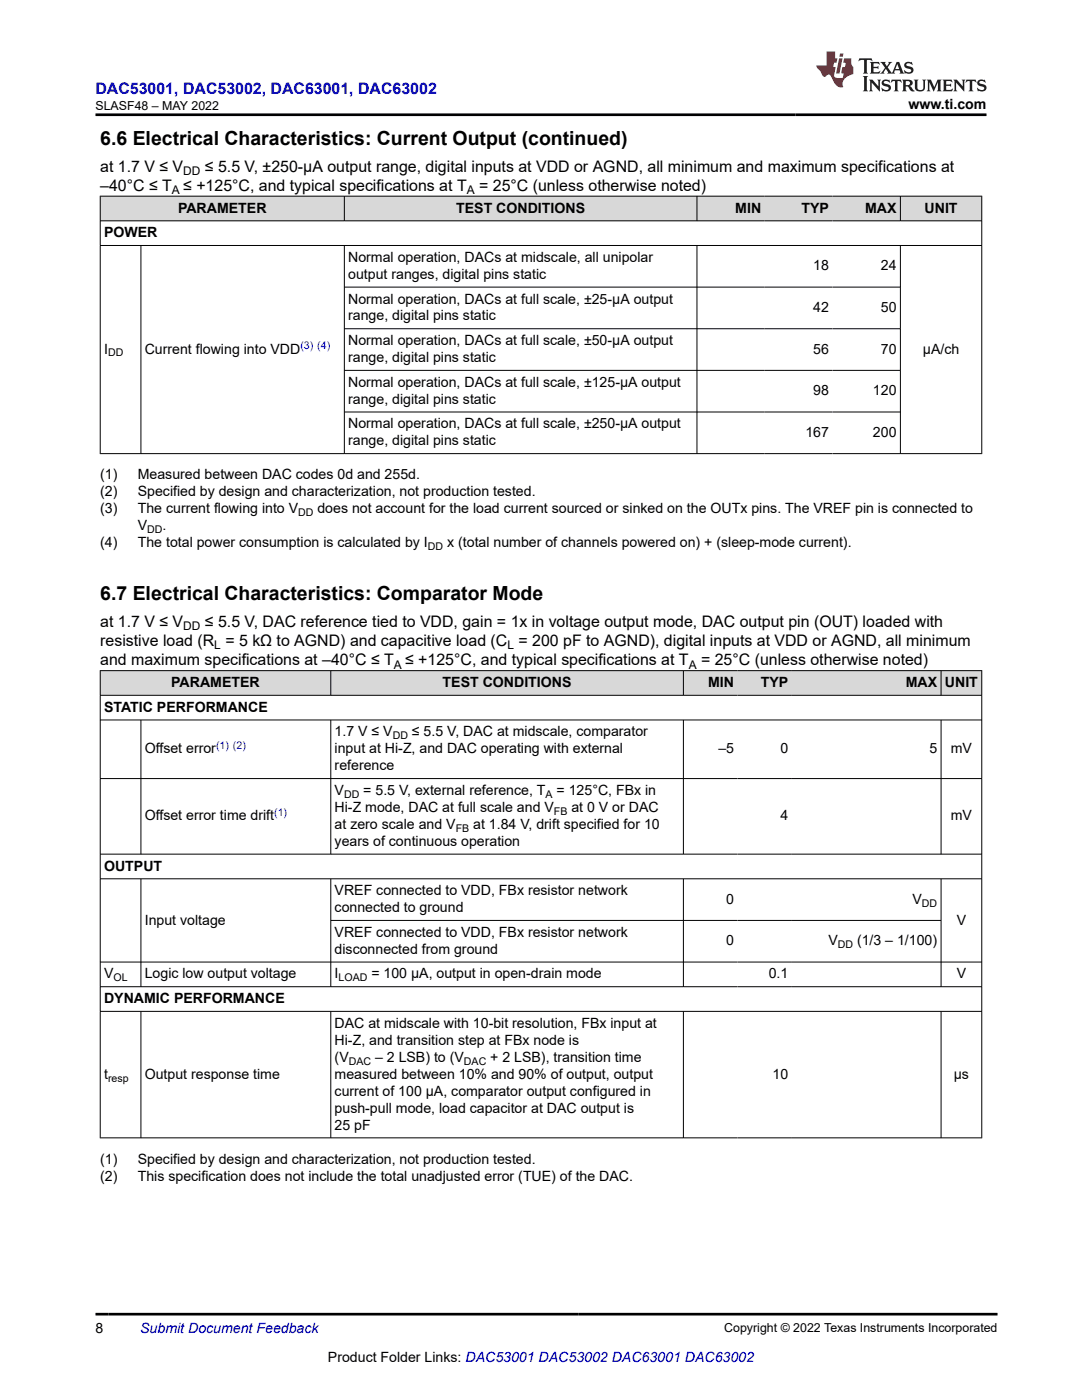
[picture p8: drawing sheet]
<svg xmlns="http://www.w3.org/2000/svg" width="216mm" height="279mm" viewBox="0 0 216 279" stroke-linecap="round" stroke-linejoin="round" font-family="sans-serif">
<defs><g id="words">
<g font-size="3.9">
<text x="20" y="28.8">6.6 Electrical Characteristics: Current Output (continued)</text>
<text x="20" y="119.7">6.7 Electrical Characteristics: Comparator Mode</text>
</g>
<text font-size="3.2" fill="#00f" x="19" y="18.7">DAC53001, DAC53002, DAC63001, DAC63002</text>
<g font-size="3.2">
<text x="20" y="34.3">at 1.7 V ≤ V</text>
<text x="40.9" y="34.3">≤ 5.5 V, ±250-µA output range, digital inputs at VDD or AGND, all minimum and maximum specifications at</text>
<text x="20" y="38.1">–40°C ≤ T</text>
<text x="36.6" y="38.1">≤ +125°C, and typical specifications at T</text>
<text x="95.6" y="38.1">= 25°C (unless otherwise noted)</text>
<text x="20" y="125.2">at 1.7 V ≤ V</text>
<text x="40.9" y="125.2">≤ 5.5 V, DAC reference tied to VDD, gain = 1x in voltage output mode, DAC output pin (OUT) loaded with</text>
<text x="20" y="129">resistive load (R = 5 kΩ to AGND) and capacitive load (C = 200 pF to AGND), digital inputs at VDD or AGND, all minimum</text>
<text x="20" y="132.8">and maximum specifications at –40°C ≤ T</text>
<text x="80.8" y="132.8">≤ +125°C, and typical specifications at T</text>
<text x="139.9" y="132.8">= 25°C (unless otherwise noted)</text>
</g>
<g font-size="2.8">
<text x="181.3" y="21.8">www.ti.com</text>
<text x="20.8" y="47.3">POWER</text>
<text x="35.5" y="42.4">PARAMETER</text>
<text x="91" y="42.4">TEST CONDITIONS</text>
<text x="146.7" y="42.4">MIN</text>
<text x="159.9" y="42.4">TYP</text>
<text x="172.6" y="42.4">MAX</text>
<text x="184.5" y="42.4">UNIT</text>
<text x="69.5" y="52.3">Normal operation, DACs at midscale, all unipolar</text>
<text x="162.3" y="54">18</text>
<text x="175.8" y="54">24</text>
<text x="69.5" y="55.7">output ranges, digital pins static</text>
<text x="69.5" y="60.6">Normal operation, DACs at full scale, ±25-µA output</text>
<text x="69.5" y="64">range, digital pins static</text>
<text x="162.3" y="62.3">42</text>
<text x="175.8" y="62.3">50</text>
<text x="20.8" y="70.6">I</text>
<text x="28.9" y="70.6">Current flowing into VDD</text>
<text x="69.5" y="68.9">Normal operation, DACs at full scale, ±50-µA output</text>
<text x="162.3" y="70.6">56</text>
<text x="175.8" y="70.6">70</text>
<text x="184.1" y="70.6">µA/ch</text>
<text x="69.5" y="72.3">range, digital pins static</text>
<text x="69.5" y="77.2">Normal operation, DACs at full scale, ±125-µA output</text>
<text x="69.5" y="80.6">range, digital pins static</text>
<text x="162.3" y="78.9">98</text>
<text x="174.2" y="78.9">120</text>
<text x="69.5" y="85.5">Normal operation, DACs at full scale, ±250-µA output</text>
<text x="69.5" y="88.9">range, digital pins static</text>
<text x="160.7" y="87.2">167</text>
<text x="174.2" y="87.2">200</text>
<text x="20" y="95.7">(1)</text>
<text x="27.5" y="95.7">Measured between DAC codes 0d and 255d.</text>
<text x="20" y="99.1">(2)</text>
<text x="27.5" y="99.1">Specified by design and characterization, not production tested.</text>
<text x="20" y="102.5">(3)</text>
<text x="27.5" y="102.5">The current flowing into V</text>
<text x="27.5" y="105.8">V</text>
<text x="32.4" y="105.8">.</text>
<text x="63.3" y="102.5">does not account for the load current sourced or sinked on the OUTx pins. The VREF pin is connected to</text>
<text x="20" y="109.2">(4)</text>
<text x="27.5" y="109.2">The total power consumption is calculated by I</text>
<text x="89.2" y="109.2">x (total number of channels powered on) + (sleep-mode current).</text>
<text x="34.2" y="137.1">PARAMETER</text>
<text x="88.3" y="137.1">TEST CONDITIONS</text>
<text x="141.3" y="137.1">MIN</text>
<text x="151.8" y="137.1">TYP</text>
<text x="180.7" y="137.1">MAX</text>
<text x="188.5" y="137.1">UNIT</text>
<text x="20.8" y="142">STATIC PERFORMANCE</text>
<text x="66.8" y="147">1.7 V ≤ V</text>
<text x="82.2" y="147">≤ 5.5 V, DAC at midscale, comparator</text>
<text x="28.9" y="150.3">Offset error</text>
<text x="66.8" y="150.3">input at Hi-Z, and DAC operating with external</text>
<text x="66.8" y="153.7">reference</text>
<text x="143.3" y="150.3">–5</text>
<text x="155.7" y="150.3">0</text>
<text x="185.4" y="150.3">5</text>
<text x="189.7" y="150.3">mV</text>
<text x="66.8" y="158.7">V</text>
<text x="72.5" y="158.7">= 5.5 V, external reference, T</text>
<text x="111.1" y="158.7">= 125°C, FBx in</text>
<text x="28.9" y="163.7">Offset error time drift</text>
<text x="66.8" y="165.4">at zero scale and V</text>
<text x="66.8" y="162">Hi-Z mode, DAC at full scale and V</text>
<text x="94.4" y="165.4">at 1.84 V, drift specified for 10</text>
<text x="114" y="162">at 0 V or DAC</text>
<text x="155.7" y="163.7">4</text>
<text x="189.7" y="163.7">mV</text>
<text x="20.8" y="173.7">OUTPUT</text>
<text x="66.8" y="168.8">years of continuous operation</text>
<text x="66.8" y="178.7">VREF connected to VDD, FBx resistor network</text>
<text x="28.9" y="184.5">Input voltage</text>
<text x="66.8" y="182">connected to ground</text>
<text x="144.9" y="180.4">0</text>
<text x="182.1" y="180.4">V</text>
<text x="190.9" y="184.5">V</text>
<text x="66.8" y="187">VREF connected to VDD, FBx resistor network</text>
<text x="66.8" y="190.4">disconnected from ground</text>
<text x="144.9" y="188.7">0</text>
<text x="165.3" y="188.7">V</text>
<text x="171" y="188.7">(1/3 – 1/100)</text>
<text x="20.8" y="195.3">V</text>
<text x="28.9" y="195.3">Logic low output voltage</text>
<text x="66.8" y="195.3">I</text>
<text x="74.1" y="195.3">= 100 μA, output in open-drain mode</text>
<text x="153.4" y="195.3">0.1</text>
<text x="190.9" y="195.3">V</text>
<text x="20.8" y="200.2">DYNAMIC PERFORMANCE</text>
<text x="66.8" y="205.1">DAC at midscale with 10-bit resolution, FBx input at</text>
<text x="66.8" y="208.5">Hi-Z, and transition step at FBx node is</text>
<text x="20.8" y="215.3">t</text>
<text x="28.9" y="215.3">Output response time</text>
<text x="66.8" y="215.3">measured between 10% and 90% of output, output</text>
<text x="66.8" y="211.9">(V</text>
<text x="74.8" y="211.9">– 2 LSB) to (V</text>
<text x="97.8" y="211.9">+ 2 LSB), transition time</text>
<text x="154.2" y="215.3">10</text>
<text x="190.3" y="215.3">µs</text>
<text x="66.8" y="218.7">current of 100 µA, comparator output configured in</text>
<text x="66.8" y="222">push-pull mode, load capacitor at DAC output is</text>
<text x="66.8" y="225.4">25 pF</text>
<text x="20" y="232.2">(1)</text>
<text x="27.5" y="232.2">Specified by design and characterization, not production tested.</text>
<text x="20" y="235.6">(2)</text>
<text x="27.5" y="235.6">This specification does not include the total unadjusted error (TUE) of the DAC.</text>
<text x="19" y="266.1">8</text>
<text x="65.4" y="271.7">Product Folder Links: DAC53001 DAC53002 DAC63001 DAC63002</text>
</g>
<text font-size="2.8" fill="#00f" x="28" y="266.1">Submit Document Feedback</text>
<g font-size="2.5">
<text x="19" y="21.9">SLASF48 – MAY 2022</text>
<text x="144.5" y="265.8">Copyright © 2022 Texas Instruments Incorporated</text>
</g>
<g font-size="2.4">
<text x="36.6" y="34.9">DD</text>
<text x="34.3" y="38.7">A</text>
<text x="93.1" y="38.7">A</text>
<text x="36.6" y="125.8">DD</text>
<text x="42.8" y="129.6">L</text>
<text x="101.3" y="129.6">L</text>
<text x="78.6" y="133.4">A</text>
<text x="137.4" y="133.4">A</text>
</g>
<g font-size="2.1">
<text x="21.6" y="71.1">DD</text>
<text x="29.4" y="106.4">DD</text>
<text x="59.5" y="103">DD</text>
<text x="85.4" y="109.8">DD</text>
<text x="78.4" y="147.5">DD</text>
<text x="68.7" y="159.2">DD</text>
<text x="108.9" y="159.2">A</text>
<text x="90.9" y="166">FB</text>
<text x="110.5" y="162.6">FB</text>
<text x="184" y="180.9">DD</text>
<text x="167.2" y="189.2">DD</text>
<text x="22.6" y="195.8">OL</text>
<text x="67.6" y="195.8">LOAD</text>
<text x="21.6" y="215.8">resp</text>
<text x="69.6" y="212.5">DAC</text>
<text x="92.6" y="212.5">DAC</text>
</g>
<g font-size="2.1" fill="#00f">
<text x="59.9" y="69.6">(3) (4)</text>
<text x="43.1" y="149.4">(1) (2)</text>
<text x="54.7" y="162.8">(1)</text>
</g>
</g></defs>
<g fill="#d8d8d8">
<path d="M20 39.1h175.9v5h-175.9z" fill-rule="evenodd"/>
<path d="M20.1 39.2h48.5v4.8h-48.5z" fill-rule="evenodd"/>
<path d="M68.8 39.2h70.2v4.8h-70.2z" fill-rule="evenodd"/>
<path d="M139.1 39.2h13.5v4.8h-13.5z" fill-rule="evenodd"/>
<path d="M152.6 39.2h13.5v4.8h-13.5z" fill-rule="evenodd"/>
<path d="M166.1 39.2h13.5v4.8h-13.5z" fill-rule="evenodd"/>
<path d="M179.7 39.2h16.1v4.8h-16.1z" fill-rule="evenodd"/>
</g>
<g fill="none" stroke="#000" stroke-width=".2">
<path d="M19.9 39.1h176.1M20 39.1v51.5M68.7 39.1v5M139.1 39.1v5M179.7 39.1v5M195.9 39.1v51.5M19.9 44.1h176.1M19.9 49h176.1M28.1 49v41.6M68.7 49v41.6M68.7 57.3h111M139.1 49v41.6"/>
<path d="M179.7 49v41.6M68.7 65.6h111M68.7 73.9h111M19.9 90.5h176.1M68.7 82.2h111"/>
</g>
<g fill="#d8d8d8">
<path d="M20 133.8h175.9v5h-175.9z" fill-rule="evenodd"/>
<path d="M20.1 133.9h45.8v4.8h-45.8z" fill-rule="evenodd"/>
<path d="M66.1 133.9h70.2v4.8h-70.2z" fill-rule="evenodd"/>
<path d="M136.4 133.9h10.8v4.8h-10.8z" fill-rule="evenodd"/>
<path d="M147.2 133.9h10.8v4.8h-10.8z" fill-rule="evenodd"/>
<path d="M158 133.9h29.7v4.8h-29.7z" fill-rule="evenodd"/>
<path d="M187.8 133.9h8v4.8h-8z" fill-rule="evenodd"/>
</g>
<g fill="none" stroke="#000" stroke-width=".2">
<path d="M19.9 133.8h176.1M19.9 138.8h176.1M20 133.8v93.3M66 133.8v5M136.4 133.8v5M187.8 133.8v5M195.9 133.8v93.3M19.9 143.7h176.1M19.9 155.4h176.1M28.1 143.7v26.8M66 143.7v26.8M136.4 143.7v26.8"/>
<path d="M187.8 143.7v26.8M19.9 170.5h176.1M19.9 175.4h176.1M28.1 175.4v21.6M66 175.4v21.6M136.4 175.4v21.6M187.8 175.4v21.6M19.9 192h176.1M19.9 196.9h176.1M66 183.7h121.8M19.9 201.8h176.1M28.1 201.8v25.3"/>
<path d="M66 201.8v25.3M136.4 201.8v25.3M187.8 201.8v25.3M19.9 227.1h176.1"/>
</g>
<path d="M171.5 11.6l-.2 .6 .5-.2h.6v.1v2.2l-.2 .4h1l-.2-.4v-2.2v-.1h.5l.5 .2-.1-.6zM173.6 12.4l.2 .3v1.6l-.2 .4h1.9l.1-.6a1.08 1.08 0 0 1-1.3 .2v-.7h.6l.4 .2v-.7l-.4 .2h-.6v-.5l.2-.2a1 1 0 0 1 1 .3l-.1-.5zM175.7 12.4l.9 1.1-1 1.2h.9l-.2-.2 .5-.8 .4 .8-.2 .2h1.6l-.2-.2 .2-.5h.9l.1 .5-.1 .2h.9l-.2-.4-.8-1.9h-.5l-.9 2.1-.9-1.1 .9-1h-.8l.2 .2-.4 .6-.4-.6 .2-.2zM179 12.8l.4 1h-.7zM180.7 12.5a.65 .65 0 0 0-.2 .7 .65 .65 0 0 0 .6 .5l.6 .1 .1 .3a.79 .79 0 0 1-.7 .4 .79 .79 0 0 1-.7-.5l.1 .7 .2-.1a.93 .93 0 0 0 1.1 0 .93 .93 0 0 0 .4-.9 1.46 1.46 0 0 0-1.2-.6l-.1-.3a1.09 1.09 0 0 1 1.2 .2l-.2-.6-.1 .1-.5-.2zM172.2 15.2l.2 .4v2.2l-.2 .4h1l-.2-.4v-2.2l.2-.4zM173.4 15.9l.2 .4v1.5l-.2 .4h.8l-.3-.4 .1-1.3 1.6 1.8v-2l.2-.4h-.7l.1 .2 .1 1.1-1.2-1.3zM176.2 16a.65 .65 0 0 0-.2 .8 .65 .65 0 0 0 .6 .4l.6 .2 .1 .2a.79 .79 0 0 1-.7 .4 .79 .79 0 0 1-.7-.5l.1 .7 .2-.1a.93 .93 0 0 0 1.1 .1 .93 .93 0 0 0 .4-1 1.46 1.46 0 0 0-1.2-.5l-.1-.4a1.09 1.09 0 0 1 1.2 .2l-.1-.6-.2 .1-.5-.1zM177.9 15.9l-.1 .6a.63 .63 0 0 1 .8-.3v1.6l-.3 .4h1l-.2-.4v-1.6a.66 .66 0 0 1 .8 .3l-.1-.6zM180 15.9l.2 .4v1.5l-.2 .4h1l-.2-.2-.1-.7h.5l.1 .2a.79 .79 0 0 0 1.2 .6l-1-.9a.61 .61 0 0 0 .6-.6 .61 .61 0 0 0-.5-.7zM180.8 16.2h.1a.47 .47 0 0 1 .5 .1 .47 .47 0 0 1 .1 .5l-.1 .1-.7 .1zM182.3 15.9l.2 .2a2.27 2.27 0 0 0 .4 2 1.04 1.04 0 0 0 1.7-.7v-1.3l.2-.2h-.8l.2 .4v1.1a.6 .6 0 0 1-.6 .6 .6 .6 0 0 1-.6-.6v-1.1l.3-.4zM184.9 15.9l.2 .4v1.5l-.2 .4h.8l-.3-.4v-1.4l.9 1.9 .9-1.9v1.4l-.3 .4h1l-.2-.4v-1.5l.2-.4h-.8l-.7 1.5-.6-1.5zM188.1 15.9l.2 .4v1.5l-.2 .4h1.9l.1-.6a1.09 1.09 0 0 1-1.3 .2v-.7h.6l.4 .2v-.6l-.4 .2h-.6v-.6l.2-.1a1.01 1.01 0 0 1 1 .3l-.1-.6zM190.2 15.9l.3 .4v1.5l-.3 .4h.8l-.2-.4v-1.3l1.6 1.8v-2l.2-.4h-.7l.2 .2v1.1l-1.2-1.3zM192.8 15.9l-.1 .6a.63 .63 0 0 1 .8-.3v1.6l-.3 .4h1l-.2-.4v-1.6a.66 .66 0 0 1 .8 .3l-.1-.6zM195.2 16a.65 .65 0 0 0-.2 .8 .65 .65 0 0 0 .6 .4l.6 .2 .2 .2a.79 .79 0 0 1-.7 .4 .79 .79 0 0 1-.7-.5l.1 .7 .2-.1a.93 .93 0 0 0 1 .1 .93 .93 0 0 0 .5-1 1.46 1.46 0 0 0-1.3-.5v-.4a1.09 1.09 0 0 1 1.2 .2l-.2-.6-.2 .1-.5-.1z" fill="#231f20"/>
<path d="M164.9 10.3v2.7h-2l.1 .4 .8 1a.95 .95 0 0 0 1 .9 .59 .59 0 0 1 .5-.4 .59 .59 0 0 1 .5 .3l.4 .8a1.59 1.59 0 0 0 2.1 1.4 1.61 1.61 0 0 1 1-2.3l1-.3-.1-1.5a1.59 1.59 0 0 1-.3-1.7h-1.5l-.2 .9h.6l-.2 .9h-.5l-.2 .9v.3l.4 .1-.1 .9h-.7a.73 .73 0 0 1-1-.7l.3-1.5h-.5l.1-.9h.5l.2-.9h-.5v-1.3zM167.4 11.6l-.6 3.1h.7l.6-3.1zM167.6 10.7l-.1 .6h.7l.1-.6z" fill="#ed1c24"/>
<path d="M19 22.9h177.8M19 262.3h180" fill="none" stroke="#000" stroke-width=".53"/>
<use href="#words"/>
</svg>
